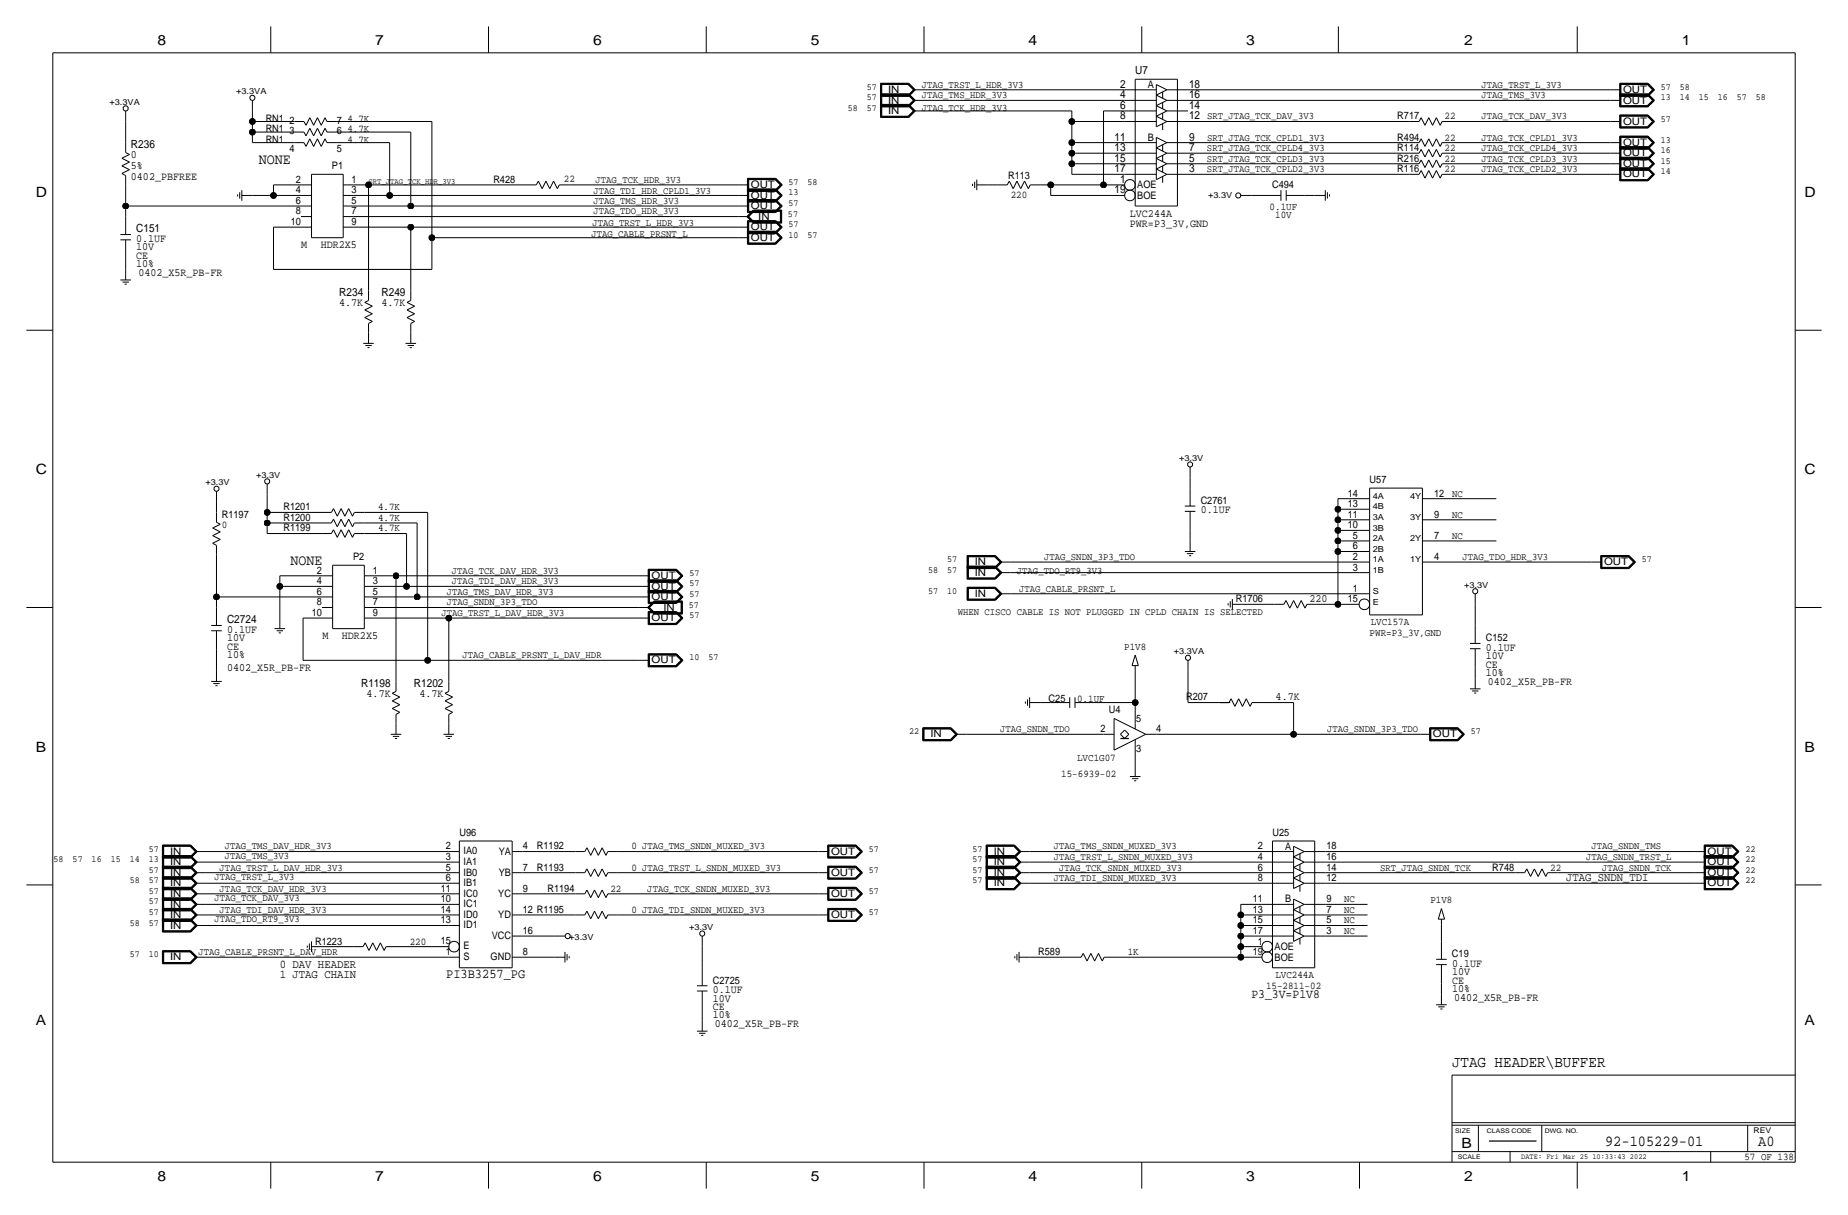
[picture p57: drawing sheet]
<svg xmlns="http://www.w3.org/2000/svg" width="444mm" height="292mm" viewBox="0 0 444 292" stroke-linecap="round" stroke-linejoin="round" font-family="sans-serif">
<defs><g id="words">
<text font-size="3.8" x="349.2" y="256.5">JTAG HEADER\BUFFER</text>
<g font-size="3.7">
<text x="386.1" y="275.6">92-105229-01</text>
<text x="422.9" y="275.6">A0</text>
</g>
<g font-size="3.6">
<text x="62.2" y="39.4">NONE</text>
<text x="69.8" y="135.9">NONE</text>
</g>
<g font-size="3.4">
<text x="37.9" y="10.8">8</text>
<text x="90.3" y="10.8">7</text>
<text x="142.6" y="10.8">6</text>
<text x="195" y="10.8">5</text>
<text x="247.4" y="10.8">4</text>
<text x="299.8" y="10.8">3</text>
<text x="352.2" y="10.8">2</text>
<text x="404.5" y="10.8">1</text>
<text x="8.6" y="47.3">D</text>
<text x="434" y="47.3">D</text>
<text x="8.6" y="114">C</text>
<text x="434" y="114">C</text>
<text x="8.6" y="180.7">B</text>
<text x="434" y="180.7">B</text>
<text x="8.6" y="246.4">A</text>
<text x="434" y="246.4">A</text>
<text x="351.5" y="275.9">B</text>
<text x="37.9" y="283.8">8</text>
<text x="90.3" y="283.8">7</text>
<text x="142.6" y="283.8">6</text>
<text x="195" y="283.8">5</text>
<text x="247.4" y="283.8">4</text>
<text x="299.8" y="283.8">3</text>
<text x="352.1" y="283.8">2</text>
<text x="404.5" y="283.8">1</text>
</g>
<text font-size="3.2" x="107.3" y="235.2">PI3B3257_PG</text>
<text font-size="3.1" x="301" y="240">P3_3V=P1V8</text>
<g font-size="2.9">
<text x="376.7" y="211.8">JTAG_SNDN_TDI</text>
<text x="67.3" y="232.7">0 DAV HEADER</text>
<text x="67.3" y="235.2">1 JTAG CHAIN</text>
</g>
<g font-size="2.7">
<text x="273.1" y="17.8">U7</text>
<text x="269.4" y="23.6">4</text>
<text x="269.4" y="21.1">2</text>
<text x="286" y="23.6">16</text>
<text x="286" y="21.1">18</text>
<text x="269.4" y="28.7">8</text>
<text x="269.4" y="26.2">6</text>
<text x="286" y="28.7">12</text>
<text x="286" y="26.2">14</text>
<text x="31.5" y="35.6">R236</text>
<text x="268.1" y="33.8">11</text>
<text x="286" y="33.8">9</text>
<text x="31.5" y="38.1">0</text>
<text x="31.5" y="40.6">5%</text>
<text x="268.1" y="41.4">17</text>
<text x="268.1" y="38.9">15</text>
<text x="268.1" y="36.3">13</text>
<text x="286" y="41.4">3</text>
<text x="286" y="38.9">5</text>
<text x="286" y="36.3">7</text>
<text x="31.5" y="43.2">0402_PBFREE</text>
<text x="268.1" y="46.5">19</text>
<text x="269.4" y="43.9">1</text>
<text x="271.8" y="52.1">LVC244A</text>
<text x="32.8" y="55.9">C151</text>
<text x="32.8" y="58.2">0.1UF</text>
<text x="72.5" y="59.7">M</text>
<text x="77.2" y="59.7">HDR2X5</text>
<text x="271.8" y="54.6">PWR=P3_3V,GND</text>
<text x="32.8" y="64.3">10%</text>
<text x="32.8" y="62.2">CE</text>
<text x="32.8" y="60.2">10V</text>
<text x="33.3" y="66.3">0402_X5R_PB-FR</text>
<text x="81.6" y="71.1">R234</text>
<text x="91.8" y="71.1">R249</text>
<text x="81.6" y="73.7">4.7K</text>
<text x="91.7" y="73.7">4.7K</text>
<text x="288.8" y="123.4">0.1UF</text>
<text x="54.6" y="149.9">C2724</text>
<text x="315" y="144.8">220</text>
<text x="54.6" y="152.1">0.1UF</text>
<text x="54.6" y="154.2">10V</text>
<text x="77.5" y="153.7">M</text>
<text x="82.2" y="153.7">HDR2X5</text>
<text x="54.6" y="161.3">0402_X5R_PB-FR</text>
<text x="54.6" y="156.2">CE</text>
<text x="54.6" y="158.2">10%</text>
<text x="357.4" y="156.5">0.1UF</text>
<text x="357.4" y="160.5">CE</text>
<text x="357.4" y="158.5">10V</text>
<text x="86.9" y="165.1">R1198</text>
<text x="88.2" y="167.6">4.7K</text>
<text x="99.6" y="165.1">R1202</text>
<text x="100.9" y="167.6">4.7K</text>
<text x="357.4" y="162.6">10%</text>
<text x="357.9" y="164.6">0402_X5R_PB-FR</text>
<text x="306.8" y="168.4">4.7K</text>
<text x="349.2" y="232.4">0.1UF</text>
<text x="171.5" y="238.8">0.1UF</text>
<text x="349.2" y="238.5">10%</text>
<text x="349.2" y="236.5">CE</text>
<text x="349.2" y="234.4">10V</text>
<text x="171.5" y="242.8">CE</text>
<text x="171.5" y="240.8">10V</text>
<text x="171.5" y="244.9">10%</text>
<text x="349.8" y="240.5">0402_X5R_PB-FR</text>
<text x="172" y="246.9">0402_X5R_PB-FR</text>
</g>
<g font-size="2.5">
<text x="213.6" y="22.4">IN</text>
<text x="276.1" y="21.1">A</text>
<text x="390.4" y="22.4">OUT</text>
<text x="63.9" y="29.2">RN1</text>
<text x="69.6" y="29.7">2</text>
<text x="81" y="29.7">7</text>
<text x="83.6" y="29.2">4.7K</text>
<text x="213.6" y="27.4">IN</text>
<text x="213.6" y="24.9">IN</text>
<text x="336.1" y="28.7">R717</text>
<text x="347.5" y="28.7">22</text>
<text x="390.4" y="30">OUT</text>
<text x="390.4" y="24.9">OUT</text>
<text x="63.9" y="34.3">RN1</text>
<text x="63.9" y="31.8">RN1</text>
<text x="69.6" y="32.3">3</text>
<text x="81" y="32.3">6</text>
<text x="83.6" y="31.8">4.7K</text>
<text x="83.6" y="34.3">4.7K</text>
<text x="276.1" y="33.8">B</text>
<text x="336.1" y="33.8">R494</text>
<text x="347.5" y="33.8">22</text>
<text x="390.4" y="35.1">OUT</text>
<text x="69.6" y="36.5">4</text>
<text x="79.8" y="40.6">P1</text>
<text x="81" y="36.5">5</text>
<text x="336.1" y="36.3">R114</text>
<text x="336.1" y="38.9">R216</text>
<text x="336.1" y="41.4">R116</text>
<text x="347.5" y="36.3">22</text>
<text x="347.5" y="38.9">22</text>
<text x="347.5" y="41.4">22</text>
<text x="390.4" y="37.6">OUT</text>
<text x="390.4" y="40.1">OUT</text>
<text x="71.2" y="46.5">4</text>
<text x="71.2" y="43.9">2</text>
<text x="84.6" y="46.5">3</text>
<text x="84.6" y="43.9">1</text>
<text x="118.7" y="43.9">R428</text>
<text x="135.6" y="43.7">22</text>
<text x="180.6" y="45.2">OUT</text>
<text x="180.6" y="47.8">OUT</text>
<text x="242.5" y="42.9">R113</text>
<text x="243.1" y="47.5">220</text>
<text x="273.6" y="47.8">BOE</text>
<text x="273.6" y="45.3">AOE</text>
<text x="306" y="45.2">C494</text>
<text x="390.4" y="42.7">OUT</text>
<text x="71.2" y="51.6">8</text>
<text x="71.2" y="49">6</text>
<text x="84.6" y="51.6">7</text>
<text x="84.6" y="49">5</text>
<text x="180.6" y="50.3">OUT</text>
<text x="182.4" y="52.8">IN</text>
<text x="305.4" y="50.4">0.1UF</text>
<text x="306.7" y="52.5">10V</text>
<text x="69.9" y="54.1">10</text>
<text x="84.6" y="54.1">9</text>
<text x="180.6" y="55.4">OUT</text>
<text x="180.6" y="57.9">OUT</text>
<text x="324.2" y="119.4">14</text>
<text x="329.4" y="116.1">U57</text>
<text x="344.9" y="119.4">12</text>
<text x="53.3" y="124.5">R1197</text>
<text x="68.2" y="125.2">R1200</text>
<text x="68.2" y="122.7">R1201</text>
<text x="90.9" y="125.2">4.7K</text>
<text x="90.9" y="122.7">4.7K</text>
<text x="288.8" y="121.2">C2761</text>
<text x="324.2" y="121.9">13</text>
<text x="324.2" y="124.5">11</text>
<text x="344.9" y="124.5">9</text>
<text x="53.3" y="127">0</text>
<text x="68.2" y="127.8">R1199</text>
<text x="90.9" y="127.8">4.7K</text>
<text x="324.2" y="127">10</text>
<text x="325.4" y="129.5">5</text>
<text x="344.9" y="129.5">7</text>
<text x="76.2" y="137.9">2</text>
<text x="84.9" y="134.6">P2</text>
<text x="89.7" y="137.9">1</text>
<text x="234.4" y="135.9">IN</text>
<text x="325.4" y="132.1">6</text>
<text x="325.4" y="137.2">3</text>
<text x="325.4" y="134.6">2</text>
<text x="344.9" y="134.6">4</text>
<text x="385.8" y="135.9">OUT</text>
<text x="76.2" y="143">6</text>
<text x="76.2" y="140.5">4</text>
<text x="89.7" y="143">5</text>
<text x="89.7" y="140.5">3</text>
<text x="156.7" y="141.7">OUT</text>
<text x="156.7" y="139.2">OUT</text>
<text x="234.4" y="143.5">IN</text>
<text x="234.4" y="138.4">IN</text>
<text x="325.4" y="142.2">1</text>
<text x="75" y="148.1">10</text>
<text x="76.2" y="145.5">8</text>
<text x="89.7" y="148.1">9</text>
<text x="89.7" y="145.5">7</text>
<text x="156.7" y="149.4">OUT</text>
<text x="156.7" y="144.3">OUT</text>
<text x="159.6" y="146.8">IN</text>
<text x="297.3" y="144.8">R1706</text>
<text x="324.2" y="144.8">15</text>
<text x="329.4" y="152.9">PWR=P3_3V,GND</text>
<text x="329.7" y="150.2">LVC157A</text>
<text x="357.4" y="154.2">C152</text>
<text x="156.7" y="159.5">OUT</text>
<text x="270.4" y="156.2">P1V8</text>
<text x="252.2" y="168.7">C25</text>
<text x="259.1" y="168.7">0.1UF</text>
<text x="266.7" y="171.4">U4</text>
<text x="273.3" y="173.5">5</text>
<text x="285.3" y="168.4">R207</text>
<text x="223.8" y="177.3">IN</text>
<text x="264.7" y="176">2</text>
<text x="278.1" y="176">4</text>
<text x="344.7" y="177.3">OUT</text>
<text x="259.1" y="182.9">LVC1G07</text>
<text x="273.3" y="180.8">3</text>
<text x="255.3" y="186.7">15-6939-02</text>
<text x="110.5" y="200.9">U96</text>
<text x="306.1" y="200.9">U25</text>
<text x="40.9" y="208">IN</text>
<text x="40.9" y="205.5">IN</text>
<text x="107.2" y="209.3">5</text>
<text x="107.2" y="206.7">3</text>
<text x="107.2" y="204.2">2</text>
<text x="111.5" y="208">IA1</text>
<text x="111.5" y="205.4">IA0</text>
<text x="120" y="205.4">YA</text>
<text x="125.7" y="209.3">7</text>
<text x="125.7" y="204.2">4</text>
<text x="129.1" y="209.3">R1193</text>
<text x="129.1" y="204.2">R1192</text>
<text x="151.9" y="209.3">0 JTAG_TRST_L_SNDN_MUXED_3V3</text>
<text x="151.9" y="204.2">0 JTAG_TMS_SNDN_MUXED_3V3</text>
<text x="199.9" y="205.5">OUT</text>
<text x="239" y="208">IN</text>
<text x="239" y="205.5">IN</text>
<text x="302.6" y="209.3">6</text>
<text x="302.6" y="206.7">4</text>
<text x="302.6" y="204.2">2</text>
<text x="309.1" y="204.3">A</text>
<text x="319" y="209.3">14</text>
<text x="319" y="206.8">16</text>
<text x="319" y="204.2">18</text>
<text x="358.9" y="209.3">R748</text>
<text x="372.9" y="209.3">22</text>
<text x="410.7" y="208">OUT</text>
<text x="410.7" y="205.5">OUT</text>
<text x="40.9" y="215.6">IN</text>
<text x="40.9" y="210.6">IN</text>
<text x="40.9" y="213.1">IN</text>
<text x="106" y="214.4">11</text>
<text x="107.2" y="211.8">6</text>
<text x="111.5" y="215.6">IC0</text>
<text x="111.5" y="213.1">IB1</text>
<text x="111.5" y="210.5">IB0</text>
<text x="119.9" y="215.6">YC</text>
<text x="120" y="210.5">YB</text>
<text x="125.7" y="214.4">9</text>
<text x="131.7" y="214.4">R1194</text>
<text x="146.8" y="214.4">22</text>
<text x="199.9" y="215.6">OUT</text>
<text x="199.9" y="210.6">OUT</text>
<text x="239" y="213.1">IN</text>
<text x="239" y="210.6">IN</text>
<text x="302.6" y="211.8">8</text>
<text x="319" y="211.8">12</text>
<text x="410.7" y="213.1">OUT</text>
<text x="410.7" y="210.6">OUT</text>
<text x="40.9" y="220.7">IN</text>
<text x="40.9" y="218.2">IN</text>
<text x="106" y="222">13</text>
<text x="106" y="219.4">14</text>
<text x="106" y="216.9">10</text>
<text x="111.5" y="220.6">ID0</text>
<text x="111.5" y="218.1">IC1</text>
<text x="119.9" y="220.7">YD</text>
<text x="125.7" y="219.5">12 R1195</text>
<text x="151.9" y="219.5">0 JTAG_TDI_SNDN_MUXED_3V3</text>
<text x="199.9" y="220.7">OUT</text>
<text x="301.3" y="222">15</text>
<text x="301.3" y="219.4">13</text>
<text x="301.3" y="216.9">11</text>
<text x="309.1" y="217">B</text>
<text x="319" y="222">5</text>
<text x="319" y="219.5">7</text>
<text x="319" y="216.9">9</text>
<text x="344.1" y="217.2">P1V8</text>
<text x="40.9" y="223.3">IN</text>
<text x="75.8" y="227.1">R1223</text>
<text x="98.6" y="227.1">220</text>
<text x="106" y="227.1">15</text>
<text x="111.5" y="223.2">ID1</text>
<text x="118.3" y="225.8">VCC</text>
<text x="125.7" y="224.5">16</text>
<text x="301.3" y="224.5">17</text>
<text x="302.6" y="227.1">1</text>
<text x="319" y="224.5">3</text>
<text x="40.9" y="230.9">IN</text>
<text x="107.2" y="229.6">1</text>
<text x="111.5" y="228.2">E</text>
<text x="111.5" y="230.8">S</text>
<text x="118" y="230.8">GND</text>
<text x="125.7" y="229.6">8</text>
<text x="249.7" y="229.6">R589</text>
<text x="271.3" y="229.6">1K</text>
<text x="301.3" y="229.6">19</text>
<text x="306.6" y="230.9">BOE</text>
<text x="306.6" y="228.4">AOE</text>
<text x="349.2" y="230.1">C19</text>
<text x="171.5" y="236.5">C2725</text>
<text x="304.5" y="237.7">15-2811-02</text>
<text x="306.8" y="235.2">LVC244A</text>
<text x="419.6" y="278.9">57 OF 138</text>
</g>
<g font-size="2.4">
<text x="221.7" y="23.6">JTAG_TMS_HDR_3V3</text>
<text x="221.7" y="21.1">JTAG_TRST_L_HDR_3V3</text>
<text x="356.4" y="23.6">JTAG_TMS_3V3</text>
<text x="356.4" y="21.1">JTAG_TRST_L_3V3</text>
<text x="221.7" y="26.7">JTAG_TCK_HDR_3V3</text>
<text x="290.3" y="28.7">SRT_JTAG_TCK_DAV_3V3</text>
<text x="356.4" y="28.7">JTAG_TCK_DAV_3V3</text>
<text x="290.3" y="33.8">SRT_JTAG_TCK_CPLD1_3V3</text>
<text x="356.4" y="33.8">JTAG_TCK_CPLD1_3V3</text>
<text x="290.3" y="41.4">SRT_JTAG_TCK_CPLD2_3V3</text>
<text x="290.3" y="38.9">SRT_JTAG_TCK_CPLD3_3V3</text>
<text x="290.3" y="36.3">SRT_JTAG_TCK_CPLD4_3V3</text>
<text x="356.4" y="41.4">JTAG_TCK_CPLD2_3V3</text>
<text x="356.4" y="38.9">JTAG_TCK_CPLD3_3V3</text>
<text x="356.4" y="36.3">JTAG_TCK_CPLD4_3V3</text>
<text x="142.7" y="46.7">JTAG_TDI_HDR_CPLD1_3V3</text>
<text x="143.3" y="43.9">JTAG_TCK_HDR_3V3</text>
<text x="142.7" y="51.6">JTAG_TDO_HDR_3V3</text>
<text x="142.7" y="49">JTAG_TMS_HDR_3V3</text>
<text x="142.2" y="56.9">JTAG_CABLE_PRSNT_L</text>
<text x="142.5" y="54.4">JTAG_TRST_L_HDR_3V3</text>
<text x="349.2" y="119.4">NC</text>
<text x="349.2" y="124.5">NC</text>
<text x="349.2" y="129.5">NC</text>
<text x="108.7" y="137.9">JTAG_TCK_DAV_HDR_3V3</text>
<text x="244.6" y="137.9">JTAG_TDO_RT9_3V3</text>
<text x="251.2" y="134.6">JTAG_SNDN_3P3_TDO</text>
<text x="351.8" y="134.6">JTAG_TDO_HDR_3V3</text>
<text x="107.4" y="143">JTAG_TMS_DAV_HDR_3V3</text>
<text x="108.7" y="140.5">JTAG_TDI_DAV_HDR_3V3</text>
<text x="245.1" y="142.2">JTAG_CABLE_PRSNT_L</text>
<text x="106.2" y="148.1">JTAG_TRST_L_DAV_HDR_3V3</text>
<text x="107.4" y="145.5">JTAG_SNDN_3P3_TDO</text>
<text x="230.4" y="147.8">WHEN CISCO CABLE IS NOT PLUGGED IN CPLD CHAIN IS SELECTED</text>
<text x="111.3" y="158.2">JTAG_CABLE_PRSNT_L_DAV_HDR</text>
<text x="240.6" y="176">JTAG_SNDN_TDO</text>
<text x="319.2" y="176">JTAG_SNDN_3P3_TDO</text>
<text x="52.8" y="209.3">JTAG_TRST_L_DAV_HDR_3V3</text>
<text x="54.1" y="206.5">JTAG_TMS_3V3</text>
<text x="54.1" y="204.2">JTAG_TMS_DAV_HDR_3V3</text>
<text x="253.5" y="206.8">JTAG_TRST_L_SNDN_MUXED_3V3</text>
<text x="253.5" y="204.2">JTAG_TMS_SNDN_MUXED_3V3</text>
<text x="254.8" y="209.3">JTAG_TCK_SNDN_MUXED_3V3</text>
<text x="331.9" y="209.3">SRT_JTAG_SNDN_TCK</text>
<text x="381.5" y="206.8">JTAG_SNDN_TRST_L</text>
<text x="382.8" y="204.2">JTAG_SNDN_TMS</text>
<text x="385.3" y="209.3">JTAG_SNDN_TCK</text>
<text x="51.6" y="211.6">JTAG_TRST_L_3V3</text>
<text x="52.8" y="214.4">JTAG_TCK_DAV_HDR_3V3</text>
<text x="155.7" y="214.4">JTAG_TCK_SNDN_MUXED_3V3</text>
<text x="253.5" y="211.8">JTAG_TDI_SNDN_MUXED_3V3</text>
<text x="51.6" y="216.7">JTAG_TCK_DAV_3V3</text>
<text x="51.6" y="221.7">JTAG_TDO_RT9_3V3</text>
<text x="52.8" y="219.5">JTAG_TDI_DAV_HDR_3V3</text>
<text x="323.3" y="216.9">NC</text>
<text x="323.3" y="219.5">NC</text>
<text x="323.3" y="222">NC</text>
<text x="323.3" y="224.5">NC</text>
<text x="47.8" y="229.6">JTAG_CABLE_PRSNT_L_DAV_HDR</text>
</g>
<g font-size="2.3">
<text x="208.5" y="21.6">57</text>
<text x="399.5" y="21.6">57</text>
<text x="404.1" y="21.6">58</text>
<text x="203.9" y="26.7">58</text>
<text x="208.5" y="26.7">57</text>
<text x="208.5" y="24.1">57</text>
<text x="399.5" y="24.1">13</text>
<text x="399.5" y="29.2">57</text>
<text x="404.1" y="24.1">14</text>
<text x="408.6" y="24.1">15</text>
<text x="413.2" y="24.1">16</text>
<text x="417.8" y="24.1">57</text>
<text x="422.4" y="24.1">58</text>
<text x="399.5" y="34.3">13</text>
<text x="399.5" y="36.8">16</text>
<text x="399.5" y="39.4">15</text>
<text x="399.5" y="41.9">14</text>
<text x="189.7" y="44.4">57</text>
<text x="189.7" y="47">13</text>
<text x="194.3" y="44.4">58</text>
<text x="189.5" y="52.1">57</text>
<text x="189.7" y="49.5">57</text>
<text x="189.7" y="54.6">57</text>
<text x="189.7" y="57.2">10</text>
<text x="194.3" y="57.2">57</text>
<text x="223.2" y="137.7">58</text>
<text x="227.8" y="135.1">57</text>
<text x="227.8" y="137.7">57</text>
<text x="394.9" y="135.1">57</text>
<text x="165.8" y="143.5">57</text>
<text x="165.8" y="141">57</text>
<text x="165.8" y="138.4">57</text>
<text x="223.2" y="142.7">57</text>
<text x="227.8" y="142.7">10</text>
<text x="165.7" y="146.1">57</text>
<text x="165.8" y="148.6">57</text>
<text x="165.8" y="158.7">10</text>
<text x="170.4" y="158.7">57</text>
<text x="218.6" y="176.5">22</text>
<text x="353.8" y="176.5">57</text>
<text x="12.9" y="207.3">58</text>
<text x="17.5" y="207.3">57</text>
<text x="22" y="207.3">16</text>
<text x="26.6" y="207.3">15</text>
<text x="31.2" y="207.3">14</text>
<text x="35.8" y="209.8">57</text>
<text x="35.8" y="207.3">13</text>
<text x="35.8" y="204.7">57</text>
<text x="209" y="209.8">57</text>
<text x="209" y="204.7">57</text>
<text x="233.9" y="209.8">57</text>
<text x="233.9" y="207.3">57</text>
<text x="233.9" y="204.7">57</text>
<text x="419.8" y="209.8">22</text>
<text x="419.8" y="207.3">22</text>
<text x="419.8" y="204.7">22</text>
<text x="31.2" y="212.3">58</text>
<text x="35.8" y="214.9">57</text>
<text x="35.8" y="212.3">57</text>
<text x="209" y="214.9">57</text>
<text x="233.9" y="212.3">57</text>
<text x="419.8" y="212.3">22</text>
<text x="35.8" y="217.4">57</text>
<text x="35.8" y="220">57</text>
<text x="209" y="220">57</text>
<text x="31.2" y="222.5">58</text>
<text x="35.8" y="222.5">57</text>
<text x="31.2" y="230.1">57</text>
<text x="35.8" y="230.1">10</text>
</g>
<g font-size="2">
<text x="56.8" y="22.7">+3.3VA</text>
<text x="26.3" y="25.2">+3.3VA</text>
<text x="88.6" y="44.2">SRT_JTAG_TCK_HDR_3V3</text>
<text x="290.6" y="47.6">+3.3V</text>
<text x="283.6" y="110.8">+3.3V</text>
<text x="49.4" y="116.7">+3.3V</text>
<text x="61.6" y="114.9">+3.3V</text>
<text x="330.2" y="119.9">4A</text>
<text x="339.2" y="119.9">4Y</text>
<text x="330.2" y="122.5">4B</text>
<text x="330.2" y="125">3A</text>
<text x="339.2" y="125">3Y</text>
<text x="330.2" y="127.6">3B</text>
<text x="330.2" y="130.1">2A</text>
<text x="339.2" y="130.1">2Y</text>
<text x="330.2" y="132.6">2B</text>
<text x="330.2" y="137.7">1B</text>
<text x="330.2" y="135.2">1A</text>
<text x="339.2" y="135.2">1Y</text>
<text x="330.2" y="142.8">S</text>
<text x="352.2" y="141.3">+3.3V</text>
<text x="330.2" y="145.3">E</text>
<text x="282.3" y="157.3">+3.3VA</text>
<text x="136.9" y="225.9">+3.3V</text>
<text x="165.7" y="223.6">+3.3V</text>
</g>
<g font-size="1.9">
<text x="421.8" y="272.3">REV</text>
<text x="365.9" y="278.7">DATE: Fri Mar 25 10:33:43 2022</text>
</g>
<g font-size="1.5">
<text x="350" y="272.3">SIZE</text>
<text x="357.6" y="272.3">CLASS CODE</text>
<text x="371.6" y="272.3">DWG. NO.</text>
<text x="350.7" y="278.7">SCALE</text>
</g>
</g></defs>
<g fill="none" stroke="#000" stroke-width=".24">
<path d="M12.7 12.7h419.1zM12.7 12.7v266.7zM65.1 6.3v6.4zM117.5 6.3v6.4zM169.9 6.3v6.4zM222.2 6.3v6.4zM273 19.1h10.2zM273 19.1v30.4zM274.6 6.3v6.4zM283.2 19.1v30.4zM321.9 6.3v6.4zM379.4 6.3v6.4z"/>
<path d="M431.8 12.7v266.7zM29.3 39.9l1.8-.9zM29.3 38l1.8-.9zM29.3 39.9l1.8 .9zM29.3 38l1.8 1zM30.2 29.2v5.1zM30.2 26.7v2.5zM30.2 34.3v2.4zM30.2 36.7l.9 .4zM60.7 34.3h10.2zM60.7 31.8v2.5zM60.7 29.2v2.5z"/>
<path d="M60.7 26.7v2.5zM60.7 24.1v2.6zM60.7 31.8h10.2zM60.7 29.2h10.2zM70.9 29.2h2.2zM70.9 31.8h2.2zM70.9 34.3h2.2zM73.1 29.2l.5 .9zM73.1 31.8l.5 .9zM73.1 34.3l.5 .9zM74.5 28.3l.9 1.8zM74.5 30.8l.9 1.9z"/>
<path d="M74.5 33.4l.9 1.8zM74.5 28.3l-.9 1.8zM74.5 30.8l-.9 1.9zM74.5 33.4l-.9 1.8zM76.4 28.3l-1 1.8zM76.4 30.8l-1 1.9zM76.4 33.4l-1 1.8zM76.4 28.3l.9 1.8zM76.4 30.8l.9 1.9zM76.4 33.4l.9 1.8zM78.2 28.3l.4 .9zM78.2 30.8l.4 1z"/>
<path d="M78.2 33.4l.4 .9zM78.2 28.3l-.9 1.8zM78.2 30.8l-.9 1.9zM78.2 33.4l-.9 1.8zM78.6 29.2h2.4zM78.6 31.8h2.4zM78.6 34.3h2.4zM81 31.8h17.8zM81 34.3h12.7zM81 29.2h22.9zM93.7 34.3v12.7zM98.8 31.8v17.7z"/>
<path d="M103.9 29.2v27.9zM211.8 25.1v3.1zM211.8 28.2h6.8zM211.8 22.6v3.1zM211.8 25.7h6.8zM211.8 20v3.2zM211.8 23.2h6.8zM211.8 25.1h6.8zM211.8 22.6h6.8zM211.8 20h6.8zM211.9 25.2h6.6zM211.9 22.7h6.6z"/>
<path d="M211.9 20.1h6.6zM211.9 25.2v2.9zM211.9 28.1h6.6zM211.9 22.7v2.9zM211.9 25.6h6.6zM211.9 20.1v3zM211.9 23.1h6.6zM212 25.3v2.7zM212 28h6.5zM212 22.8v2.7zM212 25.5h6.5zM212 20.2v2.8z"/>
<path d="M212 23h6.5zM212 25.3h6.5zM212 22.8h6.5zM212 20.2h6.5zM212.1 25.4h6.3zM212.1 25.4v2.5zM212.1 27.9h6.3zM212.1 22.9h6.3zM212.1 22.9v2.5zM212.1 20.3h6.3zM212.1 20.3v2.6zM218.4 25.4l1.3 1.3z"/>
<path d="M218.4 22.9l1.3 1.2zM218.4 20.3l1.3 1.3zM218.4 27.9l1.3-1.2zM218.4 25.4l1.3-1.3zM218.4 22.9l1.3-1.3zM218.5 28l1.4-1.3zM218.5 25.5l1.4-1.4zM218.5 23l1.4-1.4zM218.5 25.3l1.4 1.4zM218.5 22.8l1.4 1.3zM218.5 20.2l1.4 1.4zM218.5 28.1l1.5-1.4z"/>
<path d="M218.5 25.6l1.5-1.5zM218.5 23.1l1.5-1.5zM218.5 25.2l1.5 1.5zM218.5 22.7l1.5 1.4zM218.5 20.1l1.5 1.5zM218.6 25.1l1.6 1.6zM218.6 22.6l1.6 1.5zM218.6 20l1.6 1.6zM218.6 28.2l1.6-1.5zM218.6 25.7l1.6-1.6zM218.6 23.2l1.6-1.6zM219.7 26.7h2.5z"/>
<path d="M219.7 24.1h2.5zM219.7 21.6h2.5zM222.2 26.7h35.6zM222.2 24.1h48.3zM222.2 21.6h48.3zM257.8 39.4v2.5zM257.8 39.4h12.7zM257.8 36.8v2.6zM257.8 36.8h12.7zM257.8 34.3v2.5zM257.8 34.3h12.7zM257.8 29.2v5.1z"/>
<path d="M257.8 29.2h12.7zM257.8 26.7v2.5zM265.4 26.7h5.1zM265.4 26.7v17.7zM270.5 39.4h7.6zM270.5 36.8h7.6zM270.5 34.3h7.6zM270.5 21.6h7.6zM270.5 29.2h7.6zM270.5 26.7h7.6zM270.5 24.1h7.6zM278.1 20.3l2.6 1.3z"/>
<path d="M278.1 33l2.6 1.3zM278.1 30.5l2.6-1.3zM278.1 27.9l2.6 1.3zM278.1 27.9l2.6-1.2zM278.1 25.4l2.6 1.3zM278.1 25.4l2.6-1.3zM278.1 22.9l2.6 1.2zM278.1 22.9l2.6-1.3zM278.1 20.3v10.2zM278.1 38.1l2.6 1.3zM278.1 38.1l2.6-1.3zM278.1 35.6l2.6 1.2z"/>
<path d="M278.1 33v10.2zM278.1 35.6l2.6-1.3zM279.7 34.8v1.5zM279.7 24.6v1.6zM279.7 22.1v1.5zM279.7 27.2v1.5zM279.7 29.7v1.5zM279.7 37.3v1.6zM279.7 39.9v1.5zM280.7 24.1h5.1zM280.7 26.7h5.1zM280.7 29.2h5.1z"/>
<path d="M280.7 21.6h5.1zM280.7 39.4h5.1zM280.7 36.8h5.1zM280.7 34.3h5.1zM285.8 36.8h53.3zM285.8 39.4h53.3zM285.8 24.1h101.6zM285.8 21.6h101.6zM285.8 29.2h53.3zM285.8 34.3h53.3zM339.1 36.8h2.2zM339.1 39.4h2.2z"/>
<path d="M339.1 34.3h2.2zM339.1 29.2h2.2zM341.8 35.9l-.5 .9zM341.8 38.5l-.5 .9zM341.8 33.4l-.5 .9zM341.8 28.3l-.5 .9zM341.8 35.9l.9 1.8zM341.8 38.5l.9 1.8zM341.8 33.4l.9 1.8zM341.8 28.3l.9 1.8zM343.7 35.9l.9 1.8zM343.7 38.5l.9 1.8z"/>
<path d="M343.7 33.4l.9 1.8zM343.7 28.3l.9 1.8zM343.7 35.9l-1 1.8zM343.7 38.5l-1 1.8zM343.7 33.4l-1 1.8zM343.7 28.3l-1 1.8zM345.5 35.9l.9 1.8zM345.5 38.5l.9 1.8zM345.5 33.4l.9 1.8zM345.5 28.3l.9 1.8zM345.5 35.9l-.9 1.8zM345.5 38.5l-.9 1.8z"/>
<path d="M345.5 33.4l-.9 1.8zM345.5 28.3l-.9 1.8zM346.9 36.8l-.5 .9zM346.9 39.4l-.5 .9zM346.9 34.3l-.5 .9zM346.9 29.2l-.5 .9zM346.9 36.8h2.3zM346.9 39.4h2.3zM346.9 34.3h2.3zM346.9 29.2h2.3zM349.2 36.8h38.1zM349.2 39.4h38.1z"/>
<path d="M349.2 29.2h38.1zM349.2 34.3h38.1zM387.3 36.8h2.6zM387.3 39.4h2.6zM387.3 34.3h2.6zM387.3 29.2h2.6zM387.3 21.6h2.6zM387.3 24.1h2.6zM389.6 35.3h6.8zM389.6 37.8h6.8zM389.6 32.7h6.8zM389.6 27.6h6.8z"/>
<path d="M389.6 20h6.8zM389.6 22.6h6.8zM389.6 38.4h6.8zM389.6 35.3v3.1zM389.6 37.8v3.1zM389.6 35.9h6.8zM389.6 32.7v3.2zM389.6 30.8h6.8zM389.6 27.6v3.2zM389.6 23.2h6.8zM389.6 20v3.2zM389.6 25.7h6.8z"/>
<path d="M389.6 22.6v3.1zM389.7 35.4v2.9zM389.7 38.3h6.6zM389.7 37.9v2.9zM389.7 32.8v3zM389.7 35.8h6.6zM389.7 27.7v3zM389.7 30.7h6.6zM389.7 20.1v3zM389.7 23.1h6.6zM389.7 22.7v2.9zM389.7 25.6h6.6z"/>
<path d="M389.7 35.4h6.6zM389.7 37.9h6.6zM389.7 32.8h6.6zM389.7 27.7h6.6zM389.7 20.1h6.6zM389.7 22.7h6.6zM389.8 35.5v2.7zM389.8 38.2h6.5zM389.8 38v2.7zM389.8 32.9v2.8zM389.8 35.7h6.5zM389.8 27.8v2.8z"/>
<path d="M389.8 30.6h6.5zM389.8 20.2v2.8zM389.8 23h6.5zM389.8 22.8v2.7zM389.8 25.5h6.5zM389.8 35.5h6.5zM389.8 38h6.5zM389.8 32.9h6.5zM389.8 27.8h6.5zM389.8 20.2h6.5zM389.8 22.8h6.5zM389.9 35.6h6.3z"/>
<path d="M389.9 35.6v2.5zM389.9 38.1h6.3zM389.9 38.1v2.5zM389.9 33h6.3zM389.9 33v2.6zM389.9 27.9h6.3zM389.9 27.9v2.6zM389.9 30.5h6.3zM389.9 20.3h6.3zM389.9 20.3v2.6zM389.9 22.9h6.3zM389.9 22.9v2.5z"/>
<path d="M389.9 25.4h6.3zM396.2 35.6l1.3-1.3zM396.2 30.5l1.3-1.3zM396.2 22.9l1.3-1.3zM396.2 25.4l1.3-1.3zM396.2 35.6l1.3 1.2zM396.2 38.1l1.3 1.3zM396.2 33l1.3 1.3zM396.2 27.9l1.3 1.3zM396.2 20.3l1.3 1.3zM396.2 22.9l1.3 1.2zM396.3 38.2l1.4-1.4z"/>
<path d="M396.3 35.7l1.4-1.4zM396.3 30.6l1.4-1.4zM396.3 23l1.4-1.4zM396.3 25.5l1.4-1.4zM396.3 35.5l1.4 1.3zM396.3 38l1.4 1.4zM396.3 32.9l1.4 1.4zM396.3 27.8l1.4 1.4zM396.3 20.2l1.4 1.4zM396.3 22.8l1.4 1.3zM396.3 35.4l1.5 1.4zM396.3 37.9l1.5 1.5z"/>
<path d="M396.3 32.8l1.5 1.5zM396.3 27.7l1.5 1.5zM396.3 20.1l1.5 1.5zM396.3 22.7l1.5 1.4zM396.3 38.3l1.5-1.5zM396.3 35.8l1.5-1.5zM396.3 30.7l1.5-1.5zM396.3 23.1l1.5-1.5zM396.3 25.6l1.5-1.5zM396.4 35.3l1.6 1.5zM396.4 37.8l1.6 1.6zM396.4 32.7l1.6 1.6z"/>
<path d="M396.4 27.6l1.6 1.6zM396.4 20l1.6 1.6zM396.4 22.6l1.6 1.5zM396.4 38.4l1.6-1.6zM396.4 35.9l1.6-1.6zM396.4 30.8l1.6-1.6zM396.4 23.2l1.6-1.6zM396.4 25.7l1.6-1.6zM397.5 36.8l-1.3 1.3zM29 56.4h2.5zM29 57.7h2.5zM29.3 41.7l1.8-.9z"/>
<path d="M29.3 41.7l.9 .5zM30.2 44.4v5.1zM30.2 49.5v2.6zM30.2 42.2v2.2zM30.2 57.7v4.5zM30.2 52.1v4.3zM30.2 49.5h42.2zM57.1 46.7v.5zM57.7 46.2v1.6zM58.2 47h2.5zM58.2 45.7v2.6zM60.7 47h5.1z"/>
<path d="M65.8 54.6v10.2zM65.8 44.4v2.6zM65.8 54.6h6.6zM65.8 47h6.6zM65.8 44.4h6.6zM72.4 47h2.5zM72.4 44.4h2.5zM72.4 54.6h2.5zM72.4 52.1h2.5zM72.4 49.5h2.5zM74.9 41.9h7.6zM74.9 41.9v15.2z"/>
<path d="M74.9 57.1h7.6zM82.5 44.4h2.6zM82.5 47h2.6zM82.5 54.6h2.6zM82.5 52.1h2.6zM82.5 49.5h2.6zM82.5 41.9v15.2zM85.1 49.5h13.7zM85.1 54.6h13.7zM85.1 47h8.6zM85.1 44.4h3.5zM85.1 52.1h92.4z"/>
<path d="M88.6 44.4h38.1zM88.6 44.4v25.4zM93.7 47h83.8zM98.8 54.6v15.2zM98.8 49.5h78.7zM98.8 54.6h78.7zM103.9 57.1h73.6zM103.9 57.1v7.7zM126.7 44.4h2.3zM129.5 43.5l-.5 .9zM129.5 43.5l.9 1.9zM131.3 43.5l.9 1.9z"/>
<path d="M131.3 43.5l-.9 1.9zM133.1 43.5l-.9 1.9zM133.1 43.5l1 1.9zM134.5 44.4h2.4zM134.5 44.4l-.4 1zM136.9 44.4h40.6zM177.5 44.4h2.6zM177.5 54.6h2.6zM177.5 49.5h2.6zM177.5 52.1h2.6zM177.5 47h2.6zM177.5 57.1h2.6z"/>
<path d="M179.6 52.1l1.6-1.6zM179.6 52.1l1.6 1.5zM179.8 42.9h6.8zM179.8 53h6.8zM179.8 48h6.8zM179.8 45.4h6.8zM179.8 55.6h6.8zM179.8 52.1l1.5 1.4zM179.8 46h6.8zM179.8 42.9v3.1zM179.8 56.2h6.8zM179.8 53v3.2z"/>
<path d="M179.8 51.1h6.8zM179.8 48v3.1zM179.8 52.1l1.5-1.5zM179.8 48.6h6.8zM179.8 45.4v3.2zM179.8 58.7h6.8zM179.8 55.6v3.1zM179.9 43v2.9zM179.9 45.9h6.6zM179.9 53.1v3zM179.9 56.1h6.6zM179.9 48.1v2.9z"/>
<path d="M179.9 51h6.6zM179.9 45.5v3zM179.9 48.5h6.6zM179.9 55.7v2.9zM179.9 58.6h6.6zM179.9 43h6.6zM179.9 53.1h6.6zM179.9 48.1h6.6zM179.9 45.5h6.6zM179.9 55.7h6.6zM179.9 52.1l1.4 1.3zM179.9 52.1l1.4-1.4z"/>
<path d="M180 43.1v2.7zM180 45.8h6.5zM180 53.2v2.8zM180 56h6.5zM180 48.2v2.7zM180 50.9h6.5zM180 45.6v2.8zM180 48.4h6.5zM180 55.8v2.7zM180 58.5h6.5zM180 43.1h6.5zM180 53.2h6.5z"/>
<path d="M180 48.2h6.5zM180 45.6h6.5zM180 55.8h6.5zM180.1 43.2h6.3zM180.1 53.3h6.3zM180.1 48.3h6.3zM180.1 45.7h6.3zM180.1 55.9h6.3zM180.1 43.2v2.5zM180.1 53.3v2.6zM180.1 48.3v2.5zM180.1 50.8h6.3z"/>
<path d="M180.1 52.1l1.3-1.3zM180.1 45.7v2.6zM180.1 55.9v2.5zM180.1 58.4h6.3zM180.1 52.1l1.3 1.2zM181.2 53.6h6.8zM181.2 50.5h6.8zM181.3 50.6h6.6zM181.3 53.5h6.6zM181.3 50.7h6.5zM181.3 53.4h6.5zM181.4 50.8h6.3z"/>
<path d="M181.4 53.3h6.3zM186.4 45.7l1.3-1.3zM186.4 55.9l1.3-1.3zM186.4 50.8l1.3-1.3zM186.4 48.3l1.3-1.3zM186.4 58.4l1.3-1.3zM186.4 43.2l1.3 1.2zM186.4 53.3l1.3 1.3zM186.4 48.3l1.3 1.2zM186.4 45.7l1.3 1.3zM186.4 55.9l1.3 1.2zM186.5 45.8l1.4-1.3z"/>
<path d="M186.5 56l1.4-1.4zM186.5 50.9l1.4-1.4zM186.5 48.4l1.4-1.4zM186.5 58.5l1.4-1.3zM186.5 43.1l1.4 1.3zM186.5 53.2l1.4 1.4zM186.5 48.2l1.4 1.3zM186.5 45.6l1.4 1.4zM186.5 55.8l1.4 1.3zM186.5 43l1.5 1.4zM186.5 53.1l1.5 1.5zM186.5 48.1l1.5 1.4z"/>
<path d="M186.5 45.5l1.5 1.5zM186.5 55.7l1.5 1.4zM186.5 45.9l1.5-1.4zM186.5 56.1l1.5-1.5zM186.5 51l1.5-1.5zM186.5 48.5l1.5-1.5zM186.5 58.6l1.5-1.4zM186.6 42.9l1.6 1.5zM186.6 53l1.6 1.6zM186.6 48l1.6 1.5zM186.6 45.4l1.6 1.6zM186.6 55.6l1.6 1.5z"/>
<path d="M186.6 46l1.6-1.6zM186.6 56.2l1.6-1.6zM186.6 51.1l1.6-1.6zM186.6 48.6l1.6-1.6zM186.6 58.7l1.6-1.6zM187.7 50.8v2.5zM187.8 50.7v2.7zM187.9 50.6v2.9zM188 50.5v3.1zM233.9 44.2v.5zM234.4 43.7v1.5zM234.9 43.2v2.5z"/>
<path d="M235 44.4h2.5zM237.5 44.4h2.5zM240 44.4h2.3zM242.8 43.5l-.5 .9zM242.8 43.5l.9 1.9zM244.6 43.5l.9 1.9zM244.6 43.5l-.9 1.9zM246.4 43.5l.9 1.9zM246.4 43.5l-.9 1.9zM247.8 44.4l-.5 1zM247.8 44.4h2.4zM250.2 44.4h2.5z"/>
<path d="M252.7 44.4h12.7zM252.7 44.4v2.6zM252.7 47h17.8zM257.8 41.9h12.7zM265.4 44.4h5.1zM270.5 41.9h7.6zM273 49.5h10.2zM278.1 43.2l2.6-1.3zM278.1 40.6l2.6 1.3zM278.1 40.6l2.6-1.2zM279.7 42.4v1.5zM280.7 41.9h5.1z"/>
<path d="M285.8 41.9h53.3zM298.5 47h2.5zM301 47h2.5zM303.5 47h4.6zM308.1 45.7v2.6zM309.4 47h4.3zM309.4 45.7v2.6zM313.7 47h2.5zM316.2 47h2.6zM318.8 45.7v2.6zM319.3 46.2v1.6zM319.8 46.7v.5z"/>
<path d="M339.1 41.9h2.2zM341.8 41l-.5 .9zM341.8 41l.9 1.8zM343.7 41l.9 1.8zM343.7 41l-1 1.8zM345.5 41l.9 1.8zM345.5 41l-.9 1.8zM346.9 41.9l-.5 .9zM346.9 41.9h2.3zM349.2 41.9h38.1zM387.3 41.9h2.6zM389.6 40.3h6.8z"/>
<path d="M389.6 40.9h6.8zM389.6 43.5h6.8zM389.6 40.3v3.2zM389.7 40.8h6.6zM389.7 40.4v3zM389.7 43.4h6.6zM389.7 40.4h6.6zM389.8 40.7h6.5zM389.8 40.5v2.8zM389.8 43.3h6.5zM389.8 40.5h6.5zM389.9 40.6h6.3z"/>
<path d="M389.9 40.6v2.6zM389.9 43.2h6.3zM396.2 40.6l1.3-1.2zM396.2 43.2l1.3-1.3zM396.2 40.6l1.3 1.3zM396.3 40.7l1.4-1.3zM396.3 43.3l1.4-1.4zM396.3 40.5l1.4 1.4zM396.3 40.4l1.5 1.5zM396.3 40.8l1.5-1.4zM396.3 43.4l1.5-1.5zM396.4 40.3l1.6 1.6z"/>
<path d="M396.4 40.9l1.6-1.5zM396.4 43.5l1.6-1.6zM6.3 79.4h6.4zM29 67.3h2.5zM29.5 67.8h1.5zM30 68.3h.5zM30.2 62.2v2.6zM30.2 64.8v2.5zM65.8 64.8h38.1zM87.7 76.4l1.9 .9zM87.7 74.5l1.9 .9zM87.7 72.7l1.9 .9z"/>
<path d="M87.7 76.4l1.9-1zM87.7 74.5l1.9-.9zM87.7 72.7l.9-.5zM88.6 69.8v2.4zM88.6 77.8v2.2zM88.6 77.8l1-.5zM97.9 76.4l1.8 .9zM97.9 74.5l1.8 .9zM97.9 72.7l1.8 .9zM97.9 76.4l1.8-1zM97.9 74.5l1.8-.9zM97.9 72.7l.9-.5z"/>
<path d="M98.8 69.8v2.4zM98.8 77.8v2.2zM98.8 77.8l.9-.5zM431.8 79.4h6.3zM87.4 82.5h2.5zM87.9 83.1h1.5zM88.4 83.6h.5zM88.6 80v2.5zM97.5 82.5h2.6zM98 83.1h1.6zM98.6 83.6h.5zM98.8 80v2.5z"/>
<path d="M52.1 118.1v2.5zM64.3 118.9v4.3zM64.3 116.3v2.6zM286.3 114.8v2.5zM286.3 112.3v2.5zM286.3 117.3v4.4zM321.8 119.9v2.5zM321.8 119.9h5.1zM326.9 119.9h2.5zM329.4 117.3v30.5zM329.4 117.3h12.7zM342.1 119.9h2.6z"/>
<path d="M342.1 117.3v30.5zM344.7 119.9h15.2zM51.2 130.6l1.8-.9zM51.2 128.8l1.8-.9zM51.2 126.9l1.8-.9zM51.2 128.8l1.8 .9zM51.2 126.9l1.8 1zM51.2 130.6l.9 .5zM52.1 125.6l.9 .4zM52.1 120.7v2.5zM52.1 133.3v10.2zM52.1 123.2v2.4z"/>
<path d="M52.1 131.1v2.2zM64.3 125.7v2.6zM64.3 128.3h13.2zM64.3 125.7h13.2zM64.3 123.2v2.5zM64.3 123.2h13.2zM67.3 138.4v2.6zM67.3 138.4h10.2zM77.5 138.4h2.5zM77.5 128.3h2.2zM77.5 125.7h2.2zM77.5 123.2h2.2z"/>
<path d="M80 135.9h7.6zM80 135.9v15.2zM80.2 127.4l-.5 .9zM80.2 124.8l-.5 .9zM80.2 122.3l-.5 .9zM80.2 127.4l.9 1.8zM80.2 124.8l.9 1.8zM80.2 122.3l.9 1.8zM82 127.4l1 1.8zM82 124.8l1 1.8zM82 122.3l1 1.8zM82 127.4l-.9 1.8z"/>
<path d="M82 124.8l-.9 1.8zM82 122.3l-.9 1.8zM83.9 127.4l-.9 1.8zM83.9 124.8l-.9 1.8zM83.9 122.3l-.9 1.8zM83.9 127.4l.9 1.8zM83.9 124.8l.9 1.8zM83.9 122.3l.9 1.8zM85.2 128.3h2.4zM85.2 125.7h2.4zM85.2 123.2h2.4zM85.2 128.3l-.4 .9z"/>
<path d="M85.2 125.7l-.4 .9zM85.2 123.2l-.4 .9zM87.6 125.7h12.7zM87.6 128.3h10.2zM87.6 135.9v15.2zM87.6 123.2h15.3zM87.6 138.4h2.6zM90.2 138.4h5zM95.2 138.4v25.4zM95.2 138.4h58.5zM97.8 128.3v12.7zM100.3 125.7v17.8z"/>
<path d="M102.9 123.2v35.5zM153.7 138.4h2.5zM155.9 139.4h6.8zM155.9 136.9h6.8zM155.9 139.4v3.1zM155.9 136.9v3.1zM156 139.5v2.9zM156 137v2.9zM156 139.9h6.7zM156 139.5h6.7zM156 137h6.7zM156.1 139.6v2.7z"/>
<path d="M156.1 137.1v2.7zM156.1 139.8h6.5zM156.1 139.6h6.5zM156.1 137.1h6.5zM156.2 139.7v2.5zM156.2 137.2v2.5zM156.2 139.7h6.4zM156.2 137.2h6.4zM162.6 139.7l1.2-1.3zM162.6 139.7l1.2 1.3zM162.6 137.2l1.2 1.2zM162.6 139.8l1.4-1.4z"/>
<path d="M162.6 139.6l1.4 1.4zM162.6 137.1l1.4 1.3zM162.7 139.5l1.4 1.5zM162.7 137l1.4 1.4zM162.7 139.9l1.4-1.5zM162.7 139.4l1.6 1.6zM162.7 136.9l1.6 1.5zM232.6 133.6v3.1zM232.6 136.7h6.8zM232.6 136.1v3.1zM232.6 139.2h6.8zM232.6 133.6h6.8z"/>
<path d="M232.6 136.1h6.8zM232.7 133.7v2.9zM232.7 136.6h6.7zM232.7 136.2v2.9zM232.7 139.1h6.7zM232.7 133.7h6.7zM232.7 136.2h6.7zM232.8 133.8h6.5zM232.8 136.3h6.5zM232.8 133.8v2.7zM232.8 136.5h6.5zM232.8 136.3v2.7z"/>
<path d="M232.8 139h6.5zM232.9 133.9h6.4zM232.9 133.9v2.5zM232.9 136.4h6.4zM232.9 136.4v2.5zM232.9 138.9h6.4zM239.3 136.4l1.2-1.3zM239.3 138.9l1.2-1.2zM239.3 133.9l1.2 1.2zM239.3 136.4l1.2 1.3zM239.3 136.5l1.4-1.4zM239.3 139l1.4-1.3z"/>
<path d="M239.3 133.8l1.4 1.3zM239.3 136.3l1.4 1.4zM239.4 133.7l1.4 1.4zM239.4 136.2l1.4 1.5zM239.4 136.6l1.4-1.5zM239.4 139.1l1.4-1.4zM239.4 133.6l1.6 1.5zM239.4 136.1l1.6 1.6zM239.4 136.7l1.6-1.6zM239.4 139.2l1.6-1.5zM240.5 135.1h2.6zM240.5 137.7h2.6z"/>
<path d="M243.1 137.7h83.8zM243.1 135.1h83.8zM285 121.7h2.5zM285 132.6h2.5zM285 122.9h2.5zM285.5 133.1h1.5zM286 133.6h.5zM286.3 127.5v2.5zM286.3 130v2.6zM286.3 122.9v4.6zM321.8 132.6v12.7zM321.8 130v2.6z"/>
<path d="M321.8 127.5v2.5zM321.8 125v2.5zM321.8 122.4v2.6zM321.8 132.6h5.1zM321.8 130h5.1zM321.8 127.5h5.1zM321.8 125h5.1zM321.8 122.4h5.1zM326.9 135.1h2.5zM326.9 137.7h2.5zM326.9 132.6h2.5zM326.9 127.5h2.5z"/>
<path d="M326.9 130h2.5zM326.9 122.4h2.5zM326.9 125h2.5zM342.1 135.1h2.6zM342.1 125h2.6zM342.1 130h2.6zM344.7 130h15.2zM344.7 125h15.2zM344.7 135.1h38.1zM382.8 135.1h2.5zM385 136.7h6.8zM385 133.6v3.1z"/>
<path d="M385 133.6h6.8zM385.1 133.7v2.9zM385.1 136.6h6.7zM385.1 133.7h6.7zM385.2 133.8v2.7zM385.2 136.5h6.5zM385.2 133.8h6.5zM385.3 133.9h6.4zM385.3 133.9v2.5zM385.3 136.4h6.4zM391.7 133.9l1.2 1.2zM391.7 136.4l1.2-1.3z"/>
<path d="M391.7 133.8l1.4 1.3zM391.7 136.5l1.4-1.4zM391.8 136.6l1.4-1.5zM391.8 133.7l1.4 1.4zM391.8 133.6l1.6 1.5zM391.8 136.7l1.6-1.6zM6.3 146h6.4zM50.8 150.4h2.5zM50.8 151.6h2.5zM52.1 156.2v5.1zM52.1 143.5h25.4zM52.1 143.5v2.5z"/>
<path d="M52.1 151.6v4.6zM52.1 146v4.4zM66 151.1h2.6zM66.5 151.6h1.6zM67.1 152.1h.5zM67.3 141h10.2zM67.3 141v7.6zM67.3 148.6v2.5zM72.9 148.6v10.2zM72.9 148.6h4.6zM72.9 158.7h30zM77.5 141h2.5z"/>
<path d="M77.5 148.6h2.5zM77.5 146h2.5zM77.5 143.5h2.5zM80 151.1h7.6zM87.6 141h2.6zM87.6 148.6h2.6zM87.6 146h2.6zM87.6 143.5h2.6zM90.2 143.5h10.1zM90.2 146h63.5zM90.2 141h7.6zM90.2 148.6h17.8z"/>
<path d="M97.8 141h55.9zM100.3 143.5h53.4zM102.9 158.7h50.8zM107.9 148.6h45.8zM107.9 148.6v15.2zM153.7 158.7h2.5zM153.7 148.6h2.5zM153.7 146h2.5zM153.7 143.5h2.5zM153.7 141h2.5zM155.8 146l1.5 1.6zM155.8 146l1.5-1.5z"/>
<path d="M155.9 157.2h6.8zM155.9 147h6.8zM155.9 141.9h6.8zM155.9 146l1.5 1.5zM155.9 157.2v3.1zM155.9 150.2h6.8zM155.9 147v3.2zM155.9 146l1.5-1.4zM155.9 145.1h6.8zM155.9 141.9v3.2zM155.9 142.5h6.8zM155.9 140h6.8z"/>
<path d="M156 157.3v2.9zM156 147.1v3zM156 150.1h6.7zM156 142v3zM156 145h6.7zM156 142.4h6.7zM156 157.3h6.7zM156 147.1h6.7zM156 142h6.7zM156.1 146l1.3-1.3zM156.1 146.1l1.3 1.3zM156.1 157.4v2.7z"/>
<path d="M156.1 147.2v2.8zM156.1 150h6.5zM156.1 142.1v2.8zM156.1 144.9h6.5zM156.1 142.3h6.5zM156.1 157.4h6.5zM156.1 147.2h6.5zM156.1 142.1h6.5zM156.2 157.5v2.5zM156.2 147.3v2.6zM156.2 149.9h6.4zM156.2 146l1.3-1.2z"/>
<path d="M156.2 142.2v2.6zM156.2 144.8h6.4zM156.2 142.2h6.4zM156.2 157.5h6.4zM156.2 147.3h6.4zM156.2 146.1l1.3 1.2zM157.3 144.5h6.8zM157.3 147.6h6.8zM157.4 144.6h6.6zM157.4 147.5h6.6zM157.4 147.4h6.5zM157.4 144.7h6.5z"/>
<path d="M157.5 144.8h6.3zM157.5 147.3h6.3zM162.6 149.9l1.2-1.3zM162.6 144.8l1.2-1.3zM162.6 142.2l1.2-1.2zM162.6 157.5l1.2 1.2zM162.6 147.3l1.2 1.3zM162.6 142.2l1.2 1.3zM162.6 150l1.4-1.4zM162.6 144.9l1.4-1.4zM162.6 142.3l1.4-1.3zM162.6 157.4l1.4 1.3z"/>
<path d="M162.6 147.2l1.4 1.4zM162.6 142.1l1.4 1.4zM162.7 157.3l1.4 1.4zM162.7 147.1l1.4 1.5zM162.7 142l1.4 1.5zM162.7 150.1l1.4-1.5zM162.7 145l1.4-1.5zM162.7 142.4l1.4-1.4zM162.7 150.2l1.6-1.6zM162.7 145.1l1.6-1.6zM162.7 142.5l1.6-1.5zM162.7 140l1.6-1.6z"/>
<path d="M162.7 157.2l1.6 1.5zM162.7 147l1.6 1.6zM162.7 141.9l1.6 1.6zM163.8 144.8v2.5zM163.9 144.7v2.7zM164 144.6v2.9zM164.1 144.5v3.1zM232.6 141.2v3.1zM232.6 144.3h6.8zM232.6 141.2h6.8zM232.7 141.3v2.9zM232.7 144.2h6.7z"/>
<path d="M232.7 141.3h6.7zM232.8 141.4h6.5zM232.8 141.4v2.7zM232.8 144.1h6.5zM232.9 141.5h6.4zM232.9 141.5v2.5zM232.9 144h6.4zM239.3 144l1.2-1.3zM239.3 141.5l1.2 1.2zM239.3 144.1l1.4-1.4zM239.3 141.4l1.4 1.3zM239.4 141.3l1.4 1.4z"/>
<path d="M239.4 144.2l1.4-1.5zM239.4 141.2l1.6 1.5zM239.4 144.3l1.6-1.6zM240.5 142.7h2.6zM243.1 142.7h83.8zM273 157.5l.8 2.5zM273.1 157.5l-.8 2.5zM285.8 158.8v2.5zM295.4 145v.5zM295.9 144.5v1.5zM296.4 144v2.6zM296.4 145.3h2.6z"/>
<path d="M299 145.3h7.6zM306.6 145.3h2.2zM309.3 144.4l-.5 .9zM309.3 144.4l.9 1.8zM311.1 144.4l1 1.8zM311.2 144.4l-1 1.8zM313 144.4l-.9 1.8zM313 144.4l.9 1.8zM314.4 145.3l-.5 .9zM314.4 145.3h2.3zM316.7 145.3h5.1zM321.8 145.3h5.1z"/>
<path d="M326.9 142.7h2.5zM329.4 147.8h12.7zM353.6 156h2.5zM353.6 154.7h2.5zM354.8 145.3v5.1zM354.8 142.7v2.6zM354.8 156v4.5zM354.8 150.4v4.3zM431.8 146h6.3zM50.8 163.8h2.5zM51.3 164.3h1.5zM51.8 164.8h.5z"/>
<path d="M52.1 161.3v2.5zM94 176.5h2.5zM94.3 170.3l1.9-.9zM94.3 168.5l1.9-.9zM94.3 166.7l.9-.5zM94.3 170.3l1.9 .9zM94.3 168.5l1.9 .9zM94.3 166.7l1.9 .9zM94.5 177h1.5zM95 177.5h.5zM95.2 174v2.5zM95.2 163.8v2.4z"/>
<path d="M95.2 171.8v2.2zM95.2 171.8l1-.6zM106.7 176.5h2.5zM107 170.3l1.9-.9zM107 168.5l1.9-.9zM107 166.7l.9-.5zM107 170.3l1.9 .9zM107 168.5l1.9 .9zM107 166.7l1.9 .9zM107.2 177h1.5zM107.7 177.5h.5zM107.9 163.8v2.4z"/>
<path d="M107.9 171.8v2.2zM107.9 171.8l1-.6zM107.9 174v2.5zM155.9 160.3h6.8zM156 160.2h6.7zM156.1 160.1h6.5zM156.2 160h6.4zM162.6 160l1.2-1.2zM162.6 160.1l1.4-1.3zM162.7 160.2l1.4-1.5zM162.7 160.3l1.6-1.6zM221.9 175v3.1z"/>
<path d="M221.9 178.1h6.9zM221.9 175h6.9zM222 175.1v2.9zM222 178h6.7zM222 175.1h6.7zM222.1 175.2v2.7zM222.1 177.9h6.6zM222.1 175.2h6.6zM222.2 175.3h6.4zM222.2 175.3v2.5zM222.2 177.8h6.4zM228.6 175.3l1.3 1.2z"/>
<path d="M228.6 177.8l1.3-1.3zM228.7 177.9l1.3-1.4zM228.7 175.2l1.3 1.3zM228.7 175.1l1.5 1.4zM228.7 178l1.5-1.5zM228.8 175l1.5 1.5zM228.8 178.1l1.5-1.6zM229.9 176.5h2.5zM232.4 176.5h33zM246.6 168.7v.5zM247.1 168.1v1.6zM247.6 167.6v2.6z"/>
<path d="M247.7 168.9h2.5zM250.2 168.9h2.5zM252.7 168.9h4.6zM257.3 167.6v2.6zM258.6 168.9h4.3zM258.6 167.6v2.6zM262.9 168.9h10.2zM265.4 176.5h2.6zM268 172.7l7.6 3.8zM268 172.7v7.6zM269.5 176.5l1 1zM270.5 175.5l-1 1z"/>
<path d="M270.5 175.5l1 1zM271.5 176.5l-1 1zM272.3 160h1.5zM273 179.1v5.1zM273 161.3v7.6zM273 168.9v5.1zM273 160v1.3zM273 177.8v1.3zM273 174v1.3zM275.6 176.5h2.5zM278.1 176.5h33.1zM285.8 168.9h7.6z"/>
<path d="M285.8 161.3v7.6zM293.4 168.9h2.5zM293.4 168.9h2.2zM296.1 168l-.5 .9zM296.1 168l.9 1.8zM297.9 168l1 1.8zM297.9 168l-.9 1.8zM299.8 168l-.9 1.8zM299.8 168l.9 1.8zM301.1 168.9l-.4 .9zM301.1 168.9h2.4zM303.5 168.9h7.7z"/>
<path d="M311.1 176.5h30.5zM311.1 168.9v7.6zM341.6 176.5h2.6zM343.9 175h6.8zM343.9 178.1h6.8zM343.9 175v3.1zM344 175.1v2.9zM344 178h6.6zM344 175.1h6.6zM344.1 175.2v2.7zM344.1 177.9h6.5zM344.1 175.2h6.5z"/>
<path d="M344.2 175.3h6.3zM344.2 175.3v2.5zM344.2 177.8h6.3zM350.5 177.8l1.3-1.3zM350.5 175.3l1.3 1.2zM350.6 177.9l1.3-1.4zM350.6 175.2l1.3 1.3zM350.6 178l1.5-1.5zM350.6 175.1l1.5 1.4zM350.7 175l1.5 1.5zM350.7 178.1l1.5-1.6zM353.6 165.6h2.5z"/>
<path d="M354.1 166.1h1.5zM354.6 166.6h.5zM354.8 160.5v2.6zM354.8 163.1v2.5zM268 180.3l7.6-3.8zM271.8 186.7h2.5zM272.3 187.2h1.5zM272.8 187.7h.5zM273 184.1v2.6zM6.3 212.8h6.4zM39.1 218.4h6.8zM39.1 215.8h6.8z"/>
<path d="M39.1 213.3h6.8zM39.1 208.2h6.8zM39.1 210.8h6.8zM39.1 205.7h6.8zM39.1 203.1h6.8zM39.1 218.4v3.1zM39.1 215.8v3.2zM39.1 219h6.8zM39.1 213.3v3.2zM39.1 216.5h6.8zM39.1 208.2v3.2zM39.1 211.4h6.8z"/>
<path d="M39.1 210.8v3.1zM39.1 213.9h6.8zM39.1 205.7v3.1zM39.1 208.8h6.8zM39.1 203.1v3.2zM39.1 206.3h6.8zM39.2 218.5h6.6zM39.2 216h6.6zM39.2 213.4h6.6zM39.2 208.3h6.6zM39.2 210.9h6.6zM39.2 205.8h6.6z"/>
<path d="M39.2 203.3h6.6zM39.2 218.5v2.9zM39.2 216v2.9zM39.2 218.9h6.6zM39.2 213.4v3zM39.2 216.4h6.6zM39.2 208.3v3zM39.2 211.3h6.6zM39.2 210.9v2.9zM39.2 213.8h6.6zM39.2 205.8v2.9zM39.2 208.7h6.6z"/>
<path d="M39.2 203.3v2.9zM39.2 206.2h6.6zM39.3 218.6v2.7zM39.3 216.1v2.7zM39.3 218.8h6.5zM39.3 213.5v2.8zM39.3 216.3h6.5zM39.3 208.4v2.8zM39.3 211.2h6.5zM39.3 211v2.7zM39.3 213.7h6.5zM39.3 205.9v2.7z"/>
<path d="M39.3 208.6h6.5zM39.3 203.4v2.7zM39.3 206.1h6.5zM39.3 218.6h6.5zM39.3 216.1h6.5zM39.3 213.5h6.5zM39.3 208.4h6.5zM39.3 211h6.5zM39.3 205.9h6.5zM39.3 203.4h6.5zM39.4 218.7v2.5zM39.4 216.2v2.5z"/>
<path d="M39.4 218.7h6.3zM39.4 213.6v2.6zM39.4 216.2h6.3zM39.4 208.5v2.6zM39.4 211.1h6.3zM39.4 211.1v2.5zM39.4 213.6h6.3zM39.4 206v2.5zM39.4 208.5h6.3zM39.4 203.5v2.5zM39.4 206h6.3zM39.4 203.5h6.3z"/>
<path d="M45.7 218.7l1.3 1.3zM45.7 216.2l1.3 1.2zM45.7 213.6l1.3 1.3zM45.7 208.5l1.3 1.3zM45.7 211.1l1.3 1.2zM45.7 206l1.3 1.3zM45.7 203.5l1.3 1.2zM45.7 218.7l1.3-1.3zM45.7 216.2l1.3-1.3zM45.7 211.1l1.3-1.3zM45.7 213.6l1.3-1.3zM45.7 208.5l1.3-1.2z"/>
<path d="M45.8 218.8l1.3-1.4zM45.8 216.3l1.3-1.4zM45.8 211.2l1.3-1.4zM45.8 213.7l1.3-1.4zM45.8 208.6l1.3-1.3zM45.8 206.1l1.3-1.4zM45.8 218.6l1.3 1.4zM45.8 216.1l1.3 1.3zM45.8 213.5l1.3 1.4zM45.8 208.4l1.3 1.4zM45.8 211l1.3 1.3zM45.8 205.9l1.3 1.4z"/>
<path d="M45.8 203.4l1.3 1.3zM45.8 218.5l1.5 1.5zM45.8 216l1.5 1.4zM45.8 213.4l1.5 1.5zM45.8 208.3l1.5 1.5zM45.8 210.9l1.5 1.4zM45.8 205.8l1.5 1.5zM45.8 203.3l1.5 1.4zM45.8 218.9l1.5-1.5zM45.8 216.4l1.5-1.5zM45.8 211.3l1.5-1.5zM45.8 213.8l1.5-1.5z"/>
<path d="M45.8 208.7l1.5-1.4zM45.8 206.2l1.5-1.5zM45.9 218.4l1.5 1.6zM45.9 215.8l1.5 1.6zM45.9 213.3l1.5 1.6zM45.9 208.2l1.5 1.6zM45.9 210.8l1.5 1.5zM45.9 205.7l1.5 1.6zM45.9 203.1l1.5 1.6zM47 220h2.5zM47 217.4h2.5zM47 214.9h2.5z"/>
<path d="M47 209.8h2.5zM47 212.3h2.5zM47 207.3h2.5zM47 204.7h2.5zM47 204.7l-1.3 1.3zM47.4 220l-1.5 1.5zM47.4 217.4l-1.5 1.6zM47.4 214.9l-1.5 1.6zM47.4 209.8l-1.5 1.6zM47.4 212.3l-1.5 1.6zM47.4 207.3l-1.5 1.5zM47.4 204.7l-1.5 1.6z"/>
<path d="M49.5 207.3h58.4zM49.5 220h58.4zM49.5 214.9h58.4zM49.5 212.3h58.4zM49.5 209.8h58.4zM49.5 204.7h58.4zM49.5 217.4h58.4zM107.9 220h2.6zM107.9 217.4h2.6zM107.9 214.9h2.6zM107.9 212.3h2.6zM107.9 209.8h2.6z"/>
<path d="M107.9 207.3h2.6zM107.9 204.7h2.6zM110.5 202.2h12.7zM110.5 202.2v30.5zM123.2 214.9h2.5zM123.2 209.8h2.5zM123.2 204.7h2.5zM123.2 220h2.5zM123.2 202.2v30.5zM125.7 204.7h12.7zM125.7 214.9h12.7zM125.7 209.8h12.7z"/>
<path d="M125.7 220h12.7zM138.4 214.9h2.3zM138.4 209.8h2.3zM138.4 204.7h2.3zM138.4 220h2.3zM141.2 214l-.5 .9zM141.2 208.9l-.5 .9zM141.2 203.8l-.5 .9zM141.2 219l-.5 1zM141.2 214l.9 1.8zM141.2 208.9l.9 1.8zM141.2 203.8l.9 1.8z"/>
<path d="M141.2 219l.9 1.9zM143 214l.9 1.8zM143 208.9l.9 1.8zM143 203.8l.9 1.8zM143 219l.9 1.9zM143 214l-.9 1.8zM143 208.9l-.9 1.8zM143 203.8l-.9 1.8zM143 219l-.9 1.9zM144.8 214l-.9 1.8zM144.8 208.9l-.9 1.8zM144.8 203.8l-.9 1.8z"/>
<path d="M144.8 219l-.9 1.9zM144.8 214l.9 1.8zM144.8 208.9l.9 1.8zM144.8 203.8l.9 1.8zM144.8 219l.9 1.9zM146.2 214.9l-.5 .9zM146.2 209.8l-.5 .9zM146.2 204.7l-.5 .9zM146.2 220l-.5 .9zM146.2 214.9h2.4zM146.2 209.8h2.4zM146.2 204.7h2.4z"/>
<path d="M146.2 220h2.4zM148.6 220h48.3zM148.6 214.9h48.3zM148.6 209.8h48.3zM148.6 204.7h48.3zM196.8 214.9h2.6zM196.8 209.8h2.6zM196.8 204.7h2.6zM196.8 220h2.6zM199.1 216.5h6.8zM199.1 213.3v3.2zM199.1 211.4h6.8z"/>
<path d="M199.1 208.2v3.2zM199.1 206.3h6.8zM199.1 203.1v3.2zM199.1 218.4v3.1zM199.1 213.3h6.8zM199.1 208.2h6.8zM199.1 203.1h6.8zM199.1 218.4h6.8zM199.2 213.4h6.6zM199.2 208.3h6.6zM199.2 203.3h6.6zM199.2 218.5h6.6z"/>
<path d="M199.2 213.4v3zM199.2 216.4h6.6zM199.2 208.3v3zM199.2 211.3h6.6zM199.2 203.3v2.9zM199.2 206.2h6.6zM199.2 218.5v2.9zM199.3 213.5v2.8zM199.3 216.3h6.5zM199.3 208.4v2.8zM199.3 211.2h6.5zM199.3 203.4v2.7z"/>
<path d="M199.3 206.1h6.5zM199.3 218.6v2.7zM199.3 213.5h6.5zM199.3 208.4h6.5zM199.3 203.4h6.5zM199.3 218.6h6.5zM199.4 213.6h6.3zM199.4 213.6v2.6zM199.4 216.2h6.3zM199.4 208.5h6.3zM199.4 208.5v2.6zM199.4 211.1h6.3z"/>
<path d="M199.4 203.5h6.3zM199.4 203.5v2.5zM199.4 206h6.3zM199.4 218.7h6.3zM199.4 218.7v2.5zM205.7 213.6l1.3 1.3zM205.7 208.5l1.3 1.3zM205.7 203.5l1.3 1.2zM205.7 218.7l1.3 1.3zM205.7 216.2l1.3-1.3zM205.7 211.1l1.3-1.3zM205.7 206l1.3-1.3z"/>
<path d="M205.8 216.3l1.4-1.4zM205.8 211.2l1.4-1.4zM205.8 206.1l1.4-1.4zM205.8 213.5l1.4 1.4zM205.8 208.4l1.4 1.4zM205.8 203.4l1.4 1.3zM205.8 218.6l1.4 1.4zM205.8 216.4l1.5-1.5zM205.8 211.3l1.5-1.5zM205.8 206.2l1.5-1.5zM205.8 213.4l1.5 1.5zM205.8 208.3l1.5 1.5z"/>
<path d="M205.8 203.3l1.5 1.4zM205.8 218.5l1.5 1.5zM205.9 213.3l1.6 1.6zM205.9 208.2l1.6 1.6zM205.9 203.1l1.6 1.6zM205.9 218.4l1.6 1.6zM205.9 216.5l1.6-1.6zM205.9 211.4l1.6-1.6zM205.9 206.3l1.6-1.6zM237.2 210.8v3.1zM237.2 213.9h6.8zM237.2 208.2v3.2z"/>
<path d="M237.2 211.4h6.8zM237.2 205.7v3.1zM237.2 208.8h6.8zM237.2 203.1v3.2zM237.2 206.3h6.8zM237.2 210.8h6.8zM237.2 208.2h6.8zM237.2 205.7h6.8zM237.2 203.1h6.8zM237.3 210.9h6.6zM237.3 208.3h6.6zM237.3 205.8h6.6z"/>
<path d="M237.3 203.3h6.6zM237.3 210.9v2.9zM237.3 213.8h6.6zM237.3 208.3v3zM237.3 211.3h6.6zM237.3 205.8v2.9zM237.3 208.7h6.6zM237.3 203.3v2.9zM237.3 206.2h6.6zM237.4 211v2.7zM237.4 213.7h6.5zM237.4 208.4v2.8z"/>
<path d="M237.4 211.2h6.5zM237.4 205.9v2.7zM237.4 208.6h6.5zM237.4 203.4v2.7zM237.4 206.1h6.5zM237.4 211h6.5zM237.4 208.4h6.5zM237.4 205.9h6.5zM237.4 203.4h6.5zM237.5 211.1h6.3zM237.5 211.1v2.5zM237.5 213.6h6.3z"/>
<path d="M237.5 208.5h6.3zM237.5 208.5v2.6zM237.5 206h6.3zM237.5 206v2.5zM237.5 203.5h6.3zM237.5 203.5v2.5zM243.8 211.1l1.3 1.2zM243.8 208.5l1.3 1.3zM243.8 206l1.3 1.3zM243.8 203.5l1.3 1.2zM243.8 213.6l1.3-1.3zM243.8 211.1l1.3-1.3z"/>
<path d="M243.8 208.5l1.3-1.2zM243.8 206l1.3-1.3zM243.9 213.7l1.4-1.4zM243.9 211.2l1.4-1.4zM243.9 208.6l1.4-1.3zM243.9 206.1l1.4-1.4zM243.9 211l1.4 1.3zM243.9 208.4l1.4 1.4zM243.9 205.9l1.4 1.4zM243.9 203.4l1.4 1.3zM243.9 213.8l1.5-1.5zM243.9 211.3l1.5-1.5z"/>
<path d="M243.9 208.7l1.5-1.4zM243.9 206.2l1.5-1.5zM243.9 210.9l1.5 1.4zM243.9 208.3l1.5 1.5zM243.9 205.8l1.5 1.5zM243.9 203.3l1.5 1.4zM244 210.8l1.6 1.5zM244 208.2l1.6 1.6zM244 205.7l1.6 1.6zM244 203.1l1.6 1.6zM244 213.9l1.6-1.6zM244 211.4l1.6-1.6z"/>
<path d="M244 208.8l1.6-1.5zM244 206.3l1.6-1.6zM245.1 212.3h2.5zM245.1 209.8h2.5zM245.1 207.3h2.5zM245.1 204.7h2.5zM247.6 212.3h55.9zM247.6 204.7h55.9zM247.6 207.3h55.9zM247.6 209.8h55.9zM298.4 217.4v2.6zM298.4 220h5.1z"/>
<path d="M298.4 220v2.5zM298.5 217.4h5zM303.5 220h7.7zM303.5 217.4h7.7zM303.5 204.7h7.7zM303.5 212.3h7.7zM303.5 209.8h7.7zM303.5 207.3h7.7zM306.1 202.2v30.5zM306.1 202.2h10.1zM311.1 213.6l2.6-1.3zM311.1 211.1l2.6 1.2z"/>
<path d="M311.1 211.1l2.6-1.3zM311.1 208.5l2.6 1.3zM311.1 208.5l2.6-1.2zM311.1 206l2.6 1.3zM311.1 206l2.6-1.3zM311.1 203.5v10.1zM311.1 218.7l2.6 1.3zM311.1 216.2v10.1zM311.1 218.7l2.6-1.3zM311.2 203.5l2.5 1.2zM311.2 216.2l2.5 1.2zM312.7 217.9v1.6z"/>
<path d="M312.7 207.8v1.5zM312.7 205.2v1.6zM312.7 210.3v1.5zM312.7 212.9v1.5zM313.7 207.3h5.1zM313.7 209.8h5.1zM313.7 212.3h5.1zM313.7 204.7h5.1zM313.7 220h5.1zM313.7 217.4h5.1zM316.2 202.2v30.5zM318.8 204.7h88.9z"/>
<path d="M318.8 207.3h88.9zM318.8 212.3h88.9zM318.8 209.8h45.7zM318.8 220h10.1zM318.8 217.4h10.1zM346.7 218.4l.8 2.6zM346.7 218.4l-.8 2.6zM364.5 209.8h2.2zM367.2 208.9l.9 1.8zM367.2 208.9l-.5 .9zM369.1 208.9l-1 1.8zM369.1 208.9l.9 1.8z"/>
<path d="M370.9 208.9l-.9 1.8zM370.9 208.9l.9 1.8zM372.3 209.8h2.3zM372.3 209.8l-.5 .9zM374.6 209.8h33.1zM407.7 212.3h2.5zM407.7 209.8h2.5zM407.7 207.3h2.5zM407.7 204.7h2.5zM409.9 213.9h6.8zM409.9 210.8v3.1zM409.9 211.4h6.8z"/>
<path d="M409.9 208.2v3.2zM409.9 208.8h6.8zM409.9 205.7v3.1zM409.9 206.3h6.8zM409.9 203.1v3.2zM409.9 210.8h6.8zM409.9 208.2h6.8zM409.9 205.7h6.8zM409.9 203.1h6.8zM410 210.9v2.9zM410 213.8h6.7zM410 208.3v3z"/>
<path d="M410 211.3h6.7zM410 205.8v2.9zM410 208.7h6.7zM410 203.3v2.9zM410 206.2h6.7zM410 210.9h6.7zM410 208.3h6.7zM410 205.8h6.7zM410 203.3h6.7zM410.1 211v2.7zM410.1 213.7h6.5zM410.1 208.4v2.8z"/>
<path d="M410.1 211.2h6.5zM410.1 205.9v2.7zM410.1 208.6h6.5zM410.1 203.4v2.7zM410.1 206.1h6.5zM410.1 211h6.5zM410.1 208.4h6.5zM410.1 205.9h6.5zM410.1 203.4h6.5zM410.2 211.1h6.4zM410.2 211.1v2.5zM410.2 213.6h6.4z"/>
<path d="M410.2 208.5h6.4zM410.2 208.5v2.6zM410.2 206h6.4zM410.2 206v2.5zM410.2 203.5h6.4zM410.2 203.5v2.5zM416.6 211.1l1.2 1.2zM416.6 208.5l1.2 1.3zM416.6 206l1.2 1.3zM416.6 203.5l1.2 1.2zM416.6 213.6l1.2-1.3zM416.6 211.1l1.2-1.3z"/>
<path d="M416.6 208.5l1.2-1.2zM416.6 213.7l1.4-1.4zM416.6 211.2l1.4-1.4zM416.6 208.6l1.4-1.3zM416.6 206.1l1.4-1.4zM416.6 211l1.4 1.3zM416.6 208.4l1.4 1.4zM416.6 205.9l1.4 1.4zM416.6 203.4l1.4 1.3zM416.7 213.8l1.4-1.5zM416.7 211.3l1.4-1.5zM416.7 208.7l1.4-1.4z"/>
<path d="M416.7 206.2l1.4-1.5zM416.7 210.9l1.4 1.4zM416.7 208.3l1.4 1.5zM416.7 205.8l1.4 1.5zM416.7 203.3l1.4 1.4zM416.7 210.8l1.6 1.5zM416.7 208.2l1.6 1.6zM416.7 205.7l1.6 1.6zM416.7 203.1l1.6 1.6zM416.7 213.9l1.6-1.6zM416.7 211.4l1.6-1.6zM416.7 208.8l1.6-1.5z"/>
<path d="M416.7 206.3l1.6-1.6zM417.8 204.7l-1.2 1.3zM431.8 212.8h6.3zM39.1 220.9h6.8zM39.1 228.5h6.8zM39.1 220.9v3.2zM39.1 224.1h6.8zM39.1 228.5v3.2zM39.1 231.7h6.8zM39.1 221.5h6.8zM39.2 221h6.6zM39.2 228.7h6.6z"/>
<path d="M39.2 221v3zM39.2 224h6.6zM39.2 228.7v2.9zM39.2 231.6h6.6zM39.2 221.4h6.6zM39.3 221.1v2.8zM39.3 223.9h6.5zM39.3 228.8v2.7zM39.3 231.5h6.5zM39.3 221.3h6.5zM39.3 221.1h6.5zM39.3 228.8h6.5z"/>
<path d="M39.4 221.2v2.6zM39.4 223.8h6.3zM39.4 228.9v2.5zM39.4 231.4h6.3zM39.4 221.2h6.3zM39.4 228.9h6.3zM45.7 221.2l1.3 1.3zM45.7 228.9l1.3 1.2zM45.7 223.8l1.3-1.3zM45.7 231.4l1.3-1.3zM45.7 221.2l1.3-1.2zM45.8 223.9l1.3-1.4z"/>
<path d="M45.8 231.5l1.3-1.4zM45.8 221.3l1.3-1.3zM45.8 221.1l1.3 1.4zM45.8 228.8l1.3 1.3zM45.8 221l1.5 1.5zM45.8 228.7l1.5 1.4zM45.8 224l1.5-1.5zM45.8 231.6l1.5-1.5zM45.8 221.4l1.5-1.4zM45.9 224.1l1.5-1.6zM45.9 231.7l1.5-1.6zM45.9 220.9l1.5 1.6z"/>
<path d="M45.9 228.5l1.5 1.6zM47 222.5h2.5zM47 230.1h2.5zM49.5 222.5h58.4zM49.5 230.1h58.4zM73.9 227.3v.5zM74.4 226.8v1.5zM74.9 226.3v2.6zM74.9 227.6h2.6zM77.5 227.6h7.6zM85.1 227.6h2.2zM87.8 226.7l-.5 .9z"/>
<path d="M87.8 226.7l.9 1.8zM89.7 226.7l-1 1.8zM89.7 226.7l.9 1.8zM91.5 226.7l.9 1.8zM91.5 226.7l-.9 1.8zM92.9 227.6h2.3zM92.9 227.6l-.5 .9zM95.2 227.6h12.7zM107.9 222.5h2.6zM107.9 230.1h2.6zM110.5 232.7h12.7zM123.2 225h2.5z"/>
<path d="M123.2 230.1h2.5zM125.7 225h7.6zM125.7 230.1h7.6zM133.3 230.1h2.6zM133.4 225h2.5zM135.9 228.9v2.5zM136.4 229.4v1.5zM136.9 229.9v.5zM167.6 237h2.6zM167.6 238.3h2.6zM168.9 227.6v5.1zM168.9 238.3v4.5z"/>
<path d="M168.9 232.7v4.3zM168.9 225v2.6zM199.1 221.5h6.8zM199.2 221.4h6.6zM199.3 221.3h6.5zM199.4 221.2h6.3zM205.7 221.2l1.3-1.2zM205.8 221.3l1.4-1.3zM205.8 221.4l1.5-1.4zM205.9 221.5l1.6-1.5zM244.1 229.9v.5zM244.6 229.4v1.5z"/>
<path d="M245.1 228.9v2.5zM245.1 230.1h2.5zM247.6 230.1h10.2zM257.8 230.1h2.2zM260.6 229.2l-.6 .9zM260.6 229.2l.9 1.8zM262.4 229.2l.9 1.8zM262.4 229.2l-.9 1.8zM264.2 229.2l.9 1.8zM264.2 229.2l-.9 1.8zM265.6 230.1h2.4zM265.6 230.1l-.5 .9z"/>
<path d="M268 230.1h30.4zM298.4 222.5h5.1zM298.4 222.5v2.5zM298.4 225h5.1zM298.4 225v2.6zM298.4 227.6v2.5zM298.4 230.1h5.1zM298.5 227.6h5zM303.5 225h7.7zM303.5 222.5h7.7zM306.1 232.7h10.1zM311.1 226.3l2.6-1.3z"/>
<path d="M311.1 223.8l2.6 1.2zM311.1 223.8l2.6-1.3zM311.1 221.2l2.6 1.3zM311.1 221.2l2.6-1.2zM312.7 220.5v1.5zM312.7 223v1.5zM312.7 225.6v1.5zM313.7 225h5.1zM313.7 222.5h5.1zM318.8 222.5h10.1zM318.8 225h10.1zM345.4 231.9h2.6z"/>
<path d="M345.4 230.6h2.6zM345.9 221h1.6zM346.7 222.3v4zM346.7 236.5v2.5zM346.7 239v2.6zM346.7 231.9v4.6zM346.7 226.3v4.3zM346.7 221v1.2zM167.6 247.9h2.6zM168.1 248.4h1.6zM168.7 248.9h.5zM168.9 242.8v2.6z"/>
<path d="M168.9 245.4v2.5zM345.4 241.6h2.6zM345.9 242.1h1.6zM346.5 242.6h.5zM349.2 258.5v20.9zM349.2 258.5h82.6zM12.7 279.4h419.1zM65.1 279.4v6.4zM117.5 279.4v6.4zM169.9 279.4v6.4zM222.2 279.4v6.4zM274.6 279.4v6.4z"/>
<path d="M327 279.4v6.4zM349.2 269.9h82.6zM349.2 270.5h82.6zM349.2 276.9h82.6zM355.6 270.5v6.4zM363.2 276.9v2.5zM370.8 270.5v6.4zM379.4 279.4v6.4zM411.5 276.9v2.5zM420.4 270.5v6.4z"/>
<circle cx="30.2" cy="26.1" r=".61"/>
<circle cx="60.7" cy="23.5" r=".61"/>
<circle cx="271.8" cy="44.5" r="1.28"/>
<circle cx="271.8" cy="47" r="1.28"/>
<circle cx="297.8" cy="47" r=".61"/>
<circle cx="52.1" cy="117.5" r=".61"/>
<circle cx="64.3" cy="115.7" r=".61"/>
<circle cx="286.3" cy="111.7" r=".61"/>
<circle cx="285.7" cy="158.1" r=".61"/>
<circle cx="328.2" cy="145.3" r="1.28"/>
<circle cx="354.8" cy="142.1" r=".61"/>
<circle cx="109.2" cy="227.6" r="1.28"/>
<circle cx="136.6" cy="225" r=".61"/>
<circle cx="168.9" cy="224.4" r=".61"/>
<circle cx="304.8" cy="227.6" r="1.28"/>
<circle cx="304.8" cy="230.1" r="1.28"/>
</g>
<g fill="#000" stroke="#000" stroke-width=".24">
<circle cx="60.7" cy="31.7" r=".71"/>
<circle cx="60.7" cy="29.2" r=".71"/>
<circle cx="257.8" cy="34.3" r=".71"/>
<circle cx="257.8" cy="39.4" r=".71"/>
<circle cx="257.8" cy="29.2" r=".71"/>
<circle cx="257.8" cy="36.8" r=".71"/>
<circle cx="30.2" cy="49.5" r=".71"/>
<circle cx="65.8" cy="47" r=".71"/>
<circle cx="88.6" cy="44.4" r=".71"/>
<circle cx="93.7" cy="47" r=".71"/>
<circle cx="98.8" cy="49.5" r=".71"/>
<circle cx="98.8" cy="54.6" r=".71"/>
<circle cx="103.9" cy="57.1" r=".71"/>
<circle cx="252.7" cy="44.4" r=".71"/>
<circle cx="265.4" cy="44.4" r=".71"/>
<circle cx="64.3" cy="125.7" r=".71"/>
<circle cx="64.3" cy="123.2" r=".71"/>
<circle cx="95.3" cy="138.4" r=".71"/>
<circle cx="321.8" cy="125" r=".71"/>
<circle cx="321.8" cy="132.6" r=".71"/>
<circle cx="321.8" cy="130" r=".71"/>
<circle cx="321.8" cy="127.5" r=".71"/>
<circle cx="321.8" cy="122.4" r=".71"/>
<circle cx="52.1" cy="143.5" r=".71"/>
<circle cx="67.3" cy="141" r=".71"/>
<circle cx="97.8" cy="141" r=".71"/>
<circle cx="100.3" cy="143.5" r=".71"/>
<circle cx="102.9" cy="158.7" r=".71"/>
<circle cx="108" cy="148.6" r=".71"/>
<circle cx="321.8" cy="145.3" r=".71"/>
<circle cx="273.1" cy="168.9" r=".71"/>
<circle cx="311.2" cy="176.5" r=".71"/>
<circle cx="298.5" cy="220" r=".71"/>
<circle cx="298.5" cy="230.1" r=".71"/>
<circle cx="298.5" cy="227.6" r=".71"/>
<circle cx="298.5" cy="222.5" r=".71"/>
<circle cx="298.5" cy="225" r=".71"/>
</g>
<path d="M269.5 177.5h2zM358.1 274.3h11.5z" fill="none" stroke="#000" stroke-width=".3"/>
<use href="#words"/>
</svg>
